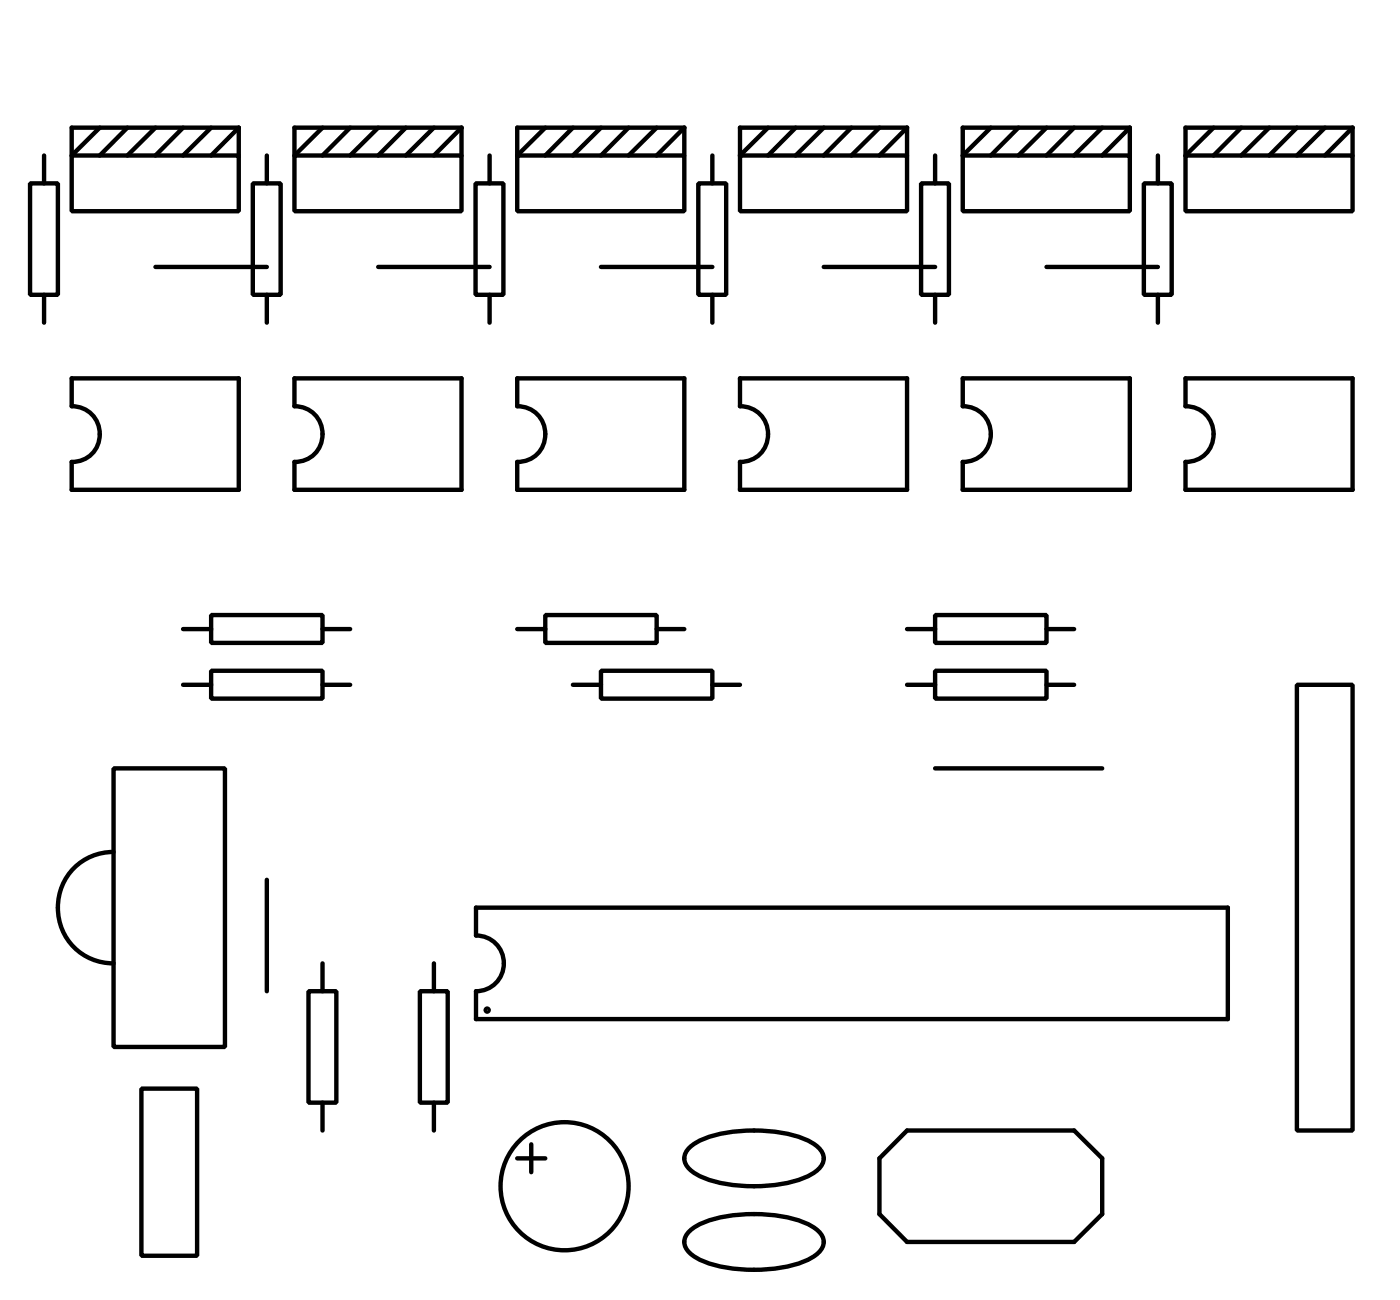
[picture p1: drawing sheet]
<svg xmlns="http://www.w3.org/2000/svg" width="64mm" height="59mm" viewBox="0 0 64 59" stroke-linecap="round" stroke-linejoin="round" font-family="sans-serif">
<g fill="none" stroke="#000" stroke-width=".2">
<path d="M1.4 8.4h1.2v5h-1.2zM2 7.1v1.3M2 13.4v1.3M3.3 7.1h7.6v2.5h-7.6zM3.3 17.2h7.6v5.1h-7.6v-1.2a1.27 1.27 0 0 0 1.2-1.3 1.27 1.27 0 0 0-1.2-1.3zM4.5 5.8l-1.2 1.3v-1.3h7.6M5.8 5.8l-1.3 1.3M7.1 5.8l-1.3 1.3M7.1 12.2h5.1M8.3 5.8l-1.2 1.3M9.6 5.8l-1.3 1.3M10.9 5.8v1.3"/>
<path d="M10.9 5.8l-1.3 1.3M11.5 8.4h1.3v5h-1.3zM12.2 7.1v1.3M12.2 13.4v1.3M13.4 7.1h7.6v2.5h-7.6zM13.4 17.2h7.6v5.1h-7.6v-1.2a1.27 1.27 0 0 0 1.3-1.3 1.27 1.27 0 0 0-1.3-1.3zM14.7 5.8l-1.3 1.3v-1.3h7.6M16 5.8l-1.3 1.3M17.2 5.8l-1.2 1.3M17.2 12.2h5.1M18.5 5.8l-1.3 1.3M19.8 5.8l-1.3 1.3"/>
<path d="M21 5.8v1.3M21 5.8l-1.2 1.3M21.7 8.4h1.3v5h-1.3zM22.3 7.1v1.3M22.3 13.4v1.3M23.6 7.1h7.6v2.5h-7.6zM23.6 17.2h7.6v5.1h-7.6v-1.2a1.27 1.27 0 0 0 1.3-1.3 1.27 1.27 0 0 0-1.3-1.3zM24.9 5.8l-1.3 1.3v-1.3h7.6M26.1 5.8l-1.2 1.3M27.4 5.8l-1.3 1.3M27.4 12.2h5.1M28.7 5.8l-1.3 1.3"/>
<path d="M29.9 5.8l-1.2 1.3M31.2 5.8v1.3M31.2 5.8l-1.3 1.3M31.8 8.4h1.3v5h-1.3zM32.5 7.1v1.3M32.5 13.4v1.3M33.7 7.1h7.7v2.5h-7.7zM33.7 17.2h7.7v5.1h-7.7v-1.2a1.27 1.27 0 0 0 1.3-1.3 1.27 1.27 0 0 0-1.3-1.3zM35 5.8l-1.3 1.3v-1.3h7.7M36.3 5.8l-1.3 1.3M37.6 5.8l-1.3 1.3M37.6 12.2h5"/>
<path d="M38.8 5.8l-1.2 1.3M40.1 5.8l-1.3 1.3M41.4 5.8v1.3M41.4 5.8l-1.3 1.3M42 8.4h1.3v5h-1.3zM42.6 7.1v1.3M42.6 13.4v1.3M43.9 7.1h7.6v2.5h-7.6zM43.9 17.2h7.6v5.1h-7.6v-1.2a1.27 1.27 0 0 0 1.3-1.3 1.27 1.27 0 0 0-1.3-1.3zM45.2 5.8l-1.3 1.3v-1.3h7.6M46.4 5.8l-1.2 1.3M47.7 5.8l-1.3 1.3"/>
<path d="M47.7 12.2h5.1M49 5.8l-1.3 1.3M50.3 5.8l-1.3 1.3M51.5 5.8v1.3M51.5 5.8l-1.2 1.3M52.2 8.4h1.2v5h-1.2zM52.8 7.1v1.3M52.8 13.4v1.3M54.1 7.1h7.6v2.5h-7.6zM54.1 17.2h7.6v5.1h-7.6v-1.2a1.27 1.27 0 0 0 1.2-1.3 1.27 1.27 0 0 0-1.2-1.3zM55.3 5.8l-1.2 1.3v-1.3h7.6M56.6 5.8l-1.3 1.3"/>
<path d="M57.9 5.8l-1.3 1.3M59.1 5.8l-1.2 1.3M60.4 5.8l-1.3 1.3M61.7 5.8v1.3M61.7 5.8l-1.3 1.3M5.2 35h5.1v12.7h-5.1zM5.2 38.8a2.54 2.54 0 0 0-2.6 2.6 2.54 2.54 0 0 0 2.6 2.5M8.3 28.7h1.3M8.3 31.2h1.3M9.6 28h5.1v1.3h-5.1zM9.6 30.6h5.1v1.2h-5.1zM14.7 28.7h1.3"/>
<path d="M14.7 31.2h1.3M23.6 28.7h1.3M24.9 28h5v1.3h-5zM26.1 31.2h1.3M27.4 30.6h5.1v1.2h-5.1zM29.9 28.7h1.3M32.5 31.2h1.2M41.4 28.7h1.2M41.4 31.2h1.2M42.6 28h5.1v1.3h-5.1zM42.6 30.6h5.1v1.2h-5.1zM42.6 35h7.7"/>
<path d="M47.7 28.7h1.3M47.7 31.2h1.3M59.1 31.2h2.6v20.3h-2.6zM6.4 49.6h2.6v7.6h-2.6zM12.2 40.1v5.1M14.1 45.2h1.2v5.1h-1.2zM14.7 43.9v1.3M14.7 50.3v1.2M19.1 45.2h1.3v5.1h-1.3zM19.8 43.9v1.3M19.8 50.3v1.2M21.7 41.4h34.3v5.1h-34.3v-1.3a1.27 1.27 0 0 0 1.3-1.3 1.27 1.27 0 0 0-1.3-1.3z"/>
<path d="M23.6 52.8h1.3M24.2 52.2v1.2M31.3 52.5a3.2 3.2 0 0 1 2.2-.9 6.3 6.3 0 0 1 3.6 .6l.4 .3 .1 .3a1.68 1.68 0 0 1-1.6 1.1 6.4 6.4 0 0 1-4.4-.4l-.3-.3-.1-.4zM31.3 56.3a3.2 3.2 0 0 1 2.2-.9 6.3 6.3 0 0 1 3.6 .6l.4 .3 .1 .3a1.68 1.68 0 0 1-1.6 1.1 6.4 6.4 0 0 1-4.4-.4l-.3-.3-.1-.4zM41.4 51.5h7.6l1.3 1.3v2.5l-1.3 1.3h-7.6l-1.3-1.3v-2.5z"/>
<circle cx="22.2" cy="46" r=".07"/>
<circle cx="25.7" cy="54.1" r="2.92"/>
</g>
</svg>
